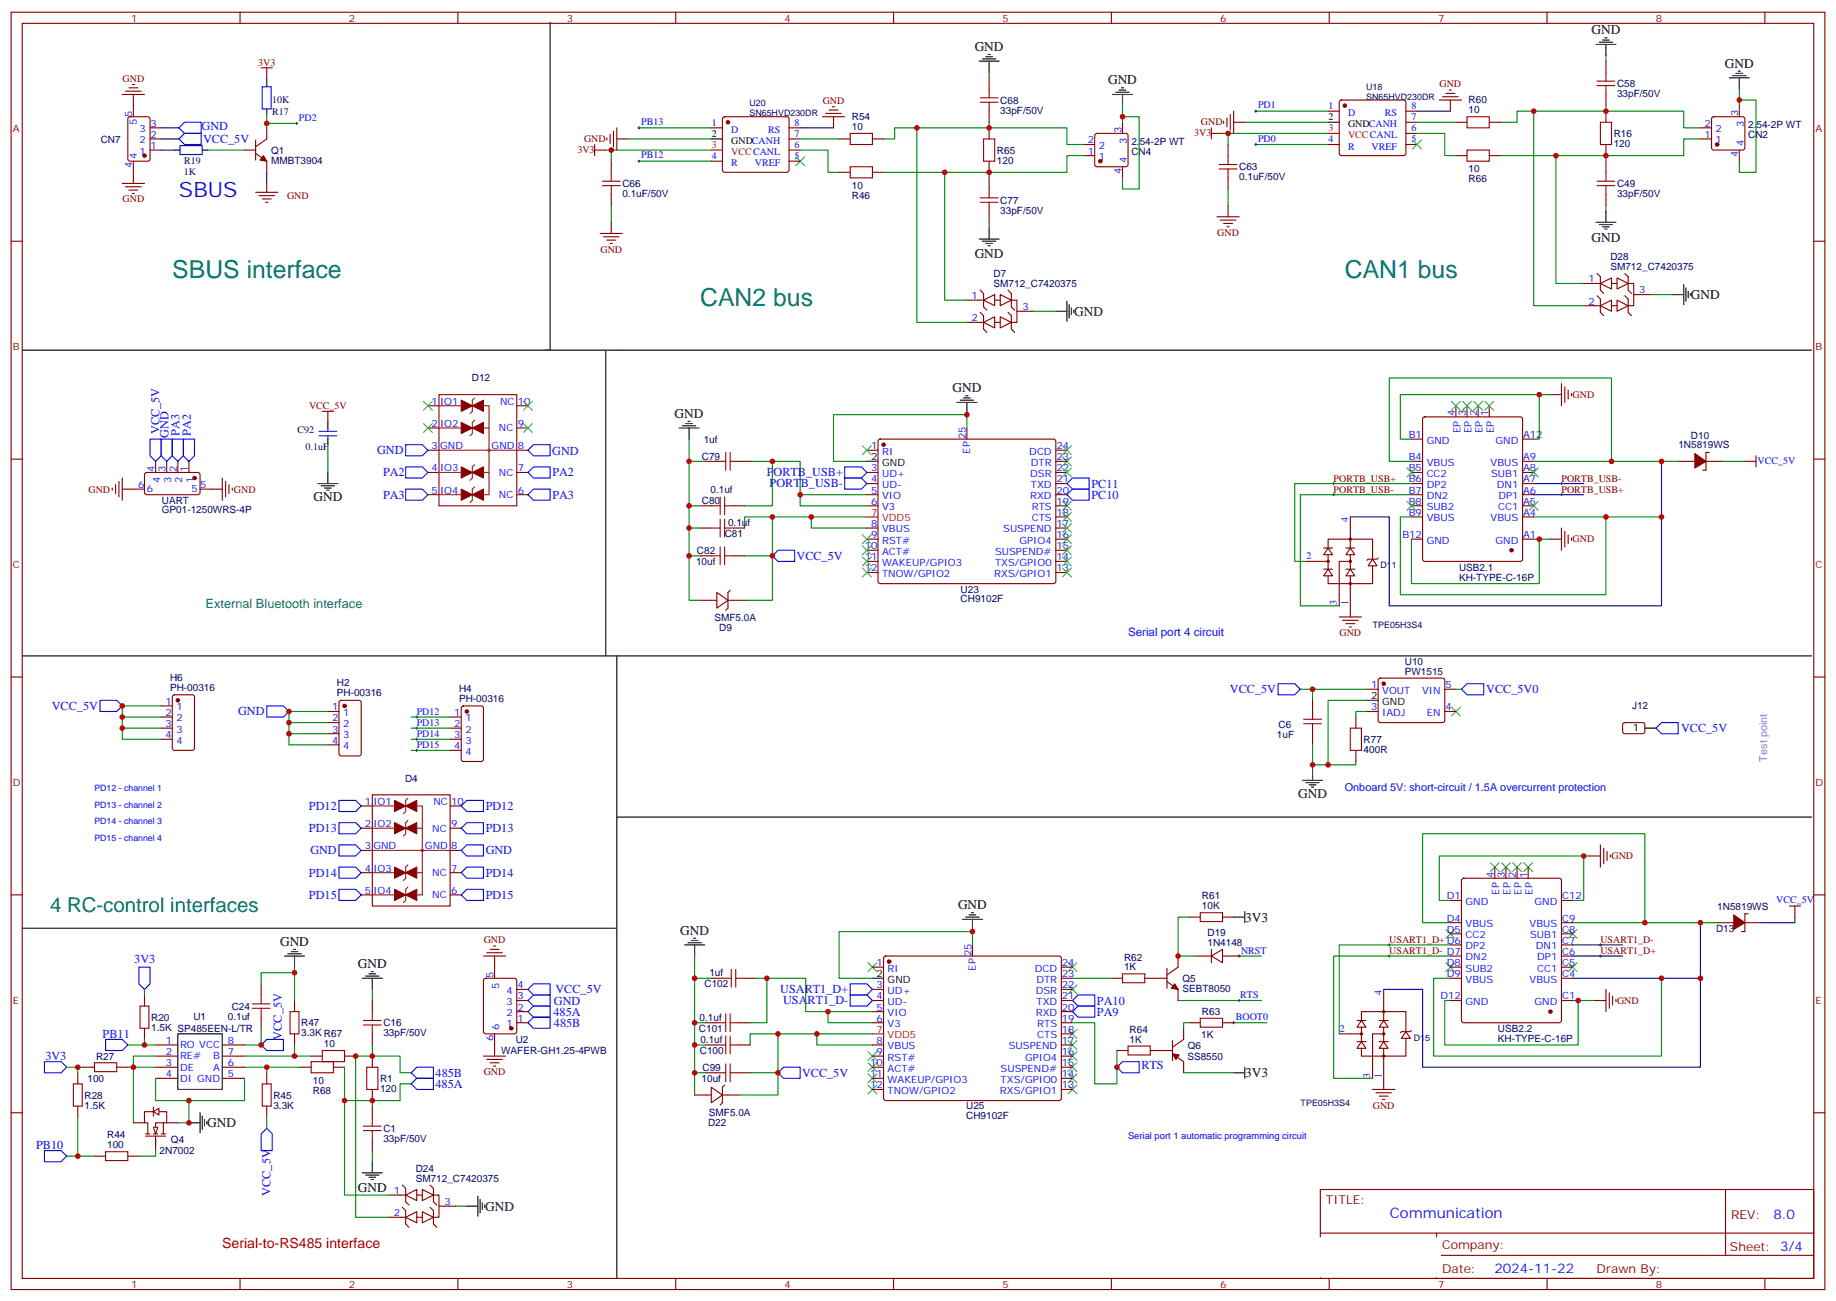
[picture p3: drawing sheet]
<svg xmlns="http://www.w3.org/2000/svg" width="583mm" height="413mm" viewBox="0 0 583 413" stroke-linecap="round" stroke-linejoin="round" font-family="sans-serif">
<defs><g id="words">
<g font-size="7.9" fill="#008080">
<text x="54.7" y="88.1">SBUS interface</text>
<text x="426.9" y="88.1">CAN1 bus</text>
<text x="222.2" y="96.9">CAN2 bus</text>
</g>
<text font-size="6.7" fill="#00f" x="56.8" y="62.4">SBUS</text>
<text font-size="6.5" fill="#008080" x="15.9" y="289.5">4 RC-control interfaces</text>
<text font-size="4.6" fill="#00f" x="441.2" y="386.5">Communication</text>
<text font-size="4.5" fill="#f00" x="70.6" y="396">Serial-to-RS485 interface</text>
<g font-size="4.2">
<text x="505.2" y="10.9">GND</text>
<text x="309.4" y="16.2">GND</text>
<text x="547.5" y="21.5">GND</text>
<text x="351.7" y="26.8">GND</text>
<text x="505.2" y="76.6">GND</text>
<text x="309.4" y="81.9">GND</text>
<text x="536.8" y="94.9">GND</text>
<text x="341" y="100.2">GND</text>
<text x="302.3" y="124.5">GND</text>
<text x="214.1" y="132.6">GND</text>
<text x="99.5" y="159.1">GND</text>
<text x="412" y="253.3">GND</text>
<text x="304.1" y="288.6">GND</text>
<text x="395.3" y="292.5">3V3</text>
<text x="215.9" y="296.6">GND</text>
<text x="88.9" y="300.2">GND</text>
<text x="113.6" y="307.2">GND</text>
<text x="395.3" y="341.9">3V3</text>
<text x="65.8" y="357.7">GND</text>
<text x="113.6" y="378.3">GND</text>
<text x="154" y="384.2">GND</text>
</g>
<g font-size="4.2" fill="#00f">
<text x="562.9" y="386.7">8.0</text>
<text x="474.4" y="404.1">2024-11-22</text>
</g>
<text font-size="4.1" fill="#008080" x="65.3" y="192.9">External Bluetooth interface</text>
<g font-size="3.9" fill="#00f">
<text x="64" y="41.1">GND</text>
<text x="64.5" y="45.4">VCC_5V</text>
<text x="50.6" y="137.7" transform="rotate(-90 50.6 137.7)">VCC_5V</text>
<text x="53.5" y="138.9" transform="rotate(-90 53.5 138.9)">GND</text>
<text x="57" y="138.3" transform="rotate(-90 57 138.3)">PA3</text>
<text x="60.6" y="138.3" transform="rotate(-90 60.6 138.3)">PA2</text>
<text x="119.7" y="144.1">GND</text>
<text x="175.3" y="144.2">GND</text>
<text x="121.6" y="151.2">PA2</text>
<text x="175.3" y="151.2">PA2</text>
<text x="243.4" y="151.2">PORTB_USB+</text>
<text x="244.3" y="154.7">PORTB_USB-</text>
<text x="346.4" y="154.8">PC11</text>
<text x="121.6" y="158.2">PA3</text>
<text x="175.3" y="158.2">PA3</text>
<text x="346.4" y="158.3">PC10</text>
<text x="252.8" y="177.7">VCC_5V</text>
<text x="390.4" y="219.9">VCC_5V</text>
<text x="471.8" y="220">VCC_5V0</text>
<text x="16.5" y="225.3">VCC_5V</text>
<text x="75.6" y="227">GND</text>
<text x="533.6" y="232.4">VCC_5V</text>
<text x="98.1" y="257">PD12</text>
<text x="154.2" y="257">PD12</text>
<text x="98.1" y="264.1">PD13</text>
<text x="154.2" y="264.1">PD13</text>
<text x="98.5" y="271.1">GND</text>
<text x="154.2" y="271.1">GND</text>
<text x="98.1" y="278.2">PD14</text>
<text x="154.2" y="278.2">PD14</text>
<text x="98.1" y="285.2">PD15</text>
<text x="154.2" y="285.2">PD15</text>
<text x="42.6" y="305.5">3V3</text>
<text x="176.3" y="315.2">VCC_5V</text>
<text x="247.7" y="315.2">USART1_D+</text>
<text x="175.7" y="322.3">485A</text>
<text x="175.8" y="318.8">GND</text>
<text x="248.6" y="318.7">USART1_D-</text>
<text x="348.2" y="322.4">PA9</text>
<text x="348.2" y="318.8">PA10</text>
<text x="32.6" y="329.4">PB11</text>
<text x="89.5" y="329.9" transform="rotate(-90 89.5 329.9)">VCC_5V</text>
<text x="175.8" y="325.8">485B</text>
<text x="14.4" y="336.4">3V3</text>
<text x="138.3" y="341.6">485B</text>
<text x="254.6" y="341.7">VCC_5V</text>
<text x="362.3" y="339.4">RTS</text>
<text x="138.2" y="345.2">485A</text>
<text x="11.5" y="364.7">PB10</text>
<text x="85.9" y="379.5" transform="rotate(-90 85.9 379.5)">VCC_5V</text>
</g>
<g font-size="3.9" fill="#800">
<text x="420.9" y="382.1">TITLE:</text>
<text x="549.5" y="386.7">REV:</text>
<text x="457.8" y="396.3">Company:</text>
<text x="549.1" y="396.9">Sheet: 3/4</text>
<text x="457.8" y="403.9">Date:</text>
<text x="506.8" y="404">Drawn By:</text>
</g>
<text font-size="3.7" fill="#00f" x="358.1" y="201.8">Serial port 4 circuit</text>
<text font-size="3.5" fill="#00f" x="426.9" y="251">Onboard 5V: short-circuit / 1.5A overcurrent protection</text>
<text font-size="3.4" fill="#f0f" x="560.9" y="241.7" transform="rotate(-90 560.9 241.7)">Test point</text>
<g font-size="3.2" fill="#800">
<text x="41.6" y="6.9">1</text>
<text x="110.8" y="6.9">2</text>
<text x="179.9" y="6.9">3</text>
<text x="249.1" y="6.9">4</text>
<text x="318.2" y="6.9">5</text>
<text x="387.3" y="6.9">6</text>
<text x="456.5" y="6.9">7</text>
<text x="525.6" y="6.9">8</text>
<text x="4.1" y="42">A</text>
<text x="576.3" y="42">A</text>
<text x="4.1" y="111.1">B</text>
<text x="576.3" y="111.1">B</text>
<text x="4.1" y="180.3">C</text>
<text x="576.3" y="180.3">C</text>
<text x="4.1" y="249.4">D</text>
<text x="576.3" y="249.4">D</text>
<text x="4.1" y="318.6">E</text>
<text x="576.3" y="318.6">E</text>
<text x="41.6" y="408.7">1</text>
<text x="110.8" y="408.7">2</text>
<text x="179.9" y="408.7">3</text>
<text x="249.1" y="408.7">4</text>
<text x="318.2" y="408.7">5</text>
<text x="387.3" y="408.7">6</text>
<text x="456.5" y="408.7">7</text>
<text x="525.6" y="408.7">8</text>
</g>
<g font-size="3.2" fill="#800000">
<text x="81.9" y="20.9">3V3</text>
<text x="38.9" y="26">GND</text>
<text x="456.9" y="27.6">GND</text>
<text x="261.2" y="32.9">GND</text>
<text x="381.2" y="39.8">GND</text>
<text x="185.4" y="45">GND</text>
<text x="379.1" y="43.3">3V3</text>
<text x="183.3" y="48.6">3V3</text>
<text x="38.9" y="64.2">GND</text>
<text x="91.1" y="63.1">GND</text>
<text x="386.4" y="74.9">GND</text>
<text x="190.6" y="80.2">GND</text>
<text x="98.1" y="129.9">VCC_5V</text>
<text x="499.2" y="126.2">GND</text>
<text x="423.3" y="152.8">PORTB_USB+</text>
<text x="495.7" y="152.8">PORTB_USB-</text>
<text x="28.1" y="156.4">GND</text>
<text x="74.3" y="156.4">GND</text>
<text x="423.3" y="156.4">PORTB_USB-</text>
<text x="495.7" y="156.4">PORTB_USB+</text>
<text x="499.2" y="172">GND</text>
<text x="425.2" y="201.9">GND</text>
<text x="511.5" y="272.6">GND</text>
<text x="153.5" y="299.3">GND</text>
<text x="441" y="299.2">USART1_D+ D6</text>
<text x="508" y="299.2">USART1_D-</text>
<text x="441" y="302.8">USART1_D- D7</text>
<text x="508" y="302.8">USART1_D+</text>
<text x="513.3" y="318.5">GND</text>
<text x="153.5" y="341.3">GND</text>
<text x="435.8" y="351.8">GND</text>
</g>
<g font-size="3.2" fill="#000080">
<text x="513.3" y="27.6">C58</text>
<text x="86.4" y="32.8">10K</text>
<text x="317.5" y="32.9">C68</text>
<text x="466.2" y="36">10</text>
<text x="466.2" y="32.8">R60</text>
<text x="513.3" y="30.8">33pF/50V</text>
<text x="86.4" y="36.3">R17</text>
<text x="270.4" y="41.3">10</text>
<text x="270.4" y="38.1">R54</text>
<text x="317.5" y="36.1">33pF/50V</text>
<text x="554.9" y="40.6">2.54-2P WT</text>
<text x="32" y="45.2">CN7</text>
<text x="359.1" y="45.9">2.54-2P WT</text>
<text x="512.2" y="46.6">120</text>
<text x="512.2" y="43.5">R16</text>
<text x="554.9" y="43.7">CN2</text>
<text x="58.5" y="52.1">R19</text>
<text x="86.1" y="51.9">MMBT3904</text>
<text x="86.1" y="48.8">Q1</text>
<text x="316.4" y="51.9">120</text>
<text x="316.4" y="48.8">R65</text>
<text x="359.1" y="49">CN4</text>
<text x="58.4" y="55.6">1K</text>
<text x="197.6" y="59.4">C66</text>
<text x="270.4" y="60">10</text>
<text x="393.3" y="57.2">0.1uF/50V</text>
<text x="393.3" y="54.1">C63</text>
<text x="466.2" y="54.7">10</text>
<text x="466.2" y="57.9">R66</text>
<text x="513.3" y="59.4">C49</text>
<text x="197.6" y="62.5">0.1uF/50V</text>
<text x="270.4" y="63.2">R46</text>
<text x="317.5" y="64.7">C77</text>
<text x="513.3" y="62.5">33pF/50V</text>
<text x="317.5" y="67.8">33pF/50V</text>
<text x="511.2" y="82.5">D28</text>
<text x="315.4" y="87.8">D7</text>
<text x="511.2" y="85.7">SM712_C7420375</text>
<text x="315.4" y="91">SM712_C7420375</text>
<text x="149.8" y="121">D12</text>
<text x="94.5" y="137.6">C92</text>
<text x="97" y="142.8">0.1uF</text>
<text x="223.4" y="140.5">1uf</text>
<text x="532.7" y="142.3">1N5819WS</text>
<text x="536.7" y="139.3">D10</text>
<text x="222.8" y="145.8">C79</text>
<text x="51.4" y="159.8">UART</text>
<text x="222.8" y="159.9">C80</text>
<text x="225.5" y="156.4">0.1uf</text>
<text x="51.4" y="162.7">GP01-1250WRS-4P</text>
<text x="231.1" y="166.9">0.1uf</text>
<text x="230" y="170.4">C81</text>
<text x="220.9" y="179.3">10uf</text>
<text x="221.2" y="175.7">C82</text>
<text x="463.1" y="184.4">KH-TYPE-C-16P</text>
<text x="463.1" y="181.2">USB2.1</text>
<text x="304.9" y="191">CH9102F</text>
<text x="304.9" y="188">U23</text>
<text x="226.8" y="197.2">SMF5.0A</text>
<text x="228.3" y="200.3">D9</text>
<text x="445.9" y="214.1">PW1515</text>
<text x="445.9" y="211">U10</text>
<text x="54" y="219.3">PH-00316</text>
<text x="54" y="216.1">H6</text>
<text x="106.9" y="221">PH-00316</text>
<text x="106.9" y="217.8">H2</text>
<text x="145.7" y="219.6">H4</text>
<text x="145.7" y="222.8">PH-00316</text>
<text x="518" y="225.1">J12</text>
<text x="405.8" y="231.2">C6</text>
<text x="405.3" y="234.3">1uF</text>
<text x="432.9" y="238.9">400R</text>
<text x="432.9" y="235.8">R77</text>
<text x="128.6" y="248">D4</text>
<text x="381.5" y="285.4">R61</text>
<text x="381.5" y="288.6">10K</text>
<text x="545.1" y="288.7">1N5819WS</text>
<text x="383.3" y="297">D19</text>
<text x="544.7" y="295.7">D13</text>
<text x="356.8" y="304.8">R62</text>
<text x="383.3" y="300.2">1N4148</text>
<text x="225.2" y="309.8">1uf</text>
<text x="356.8" y="308">1K</text>
<text x="375.4" y="311.6">Q5</text>
<text x="223.6" y="313.4">C102</text>
<text x="375.4" y="314.7">SEBT8050</text>
<text x="48" y="323.9">R20</text>
<text x="61.4" y="323.7">U1</text>
<text x="72.3" y="323.6">0.1uf</text>
<text x="73.6" y="320.4">C24</text>
<text x="222.1" y="323.9">0.1uf</text>
<text x="381.5" y="322.2">R63</text>
<text x="48" y="327.2">1.5K SP485EEN-L/TR</text>
<text x="95.6" y="328.9">3.3K R67</text>
<text x="95.6" y="325.7">R47</text>
<text x="121.7" y="328.9">33pF/50V</text>
<text x="121.7" y="325.7">C16</text>
<text x="221.8" y="327.5">C101</text>
<text x="358.6" y="327.8">R64</text>
<text x="381.3" y="329.3">1K</text>
<text x="475.5" y="327.6">USB2.2</text>
<text x="102.8" y="332.3">10</text>
<text x="159.1" y="334.5">WAFER-GH1.25-4PWB</text>
<text x="163.7" y="331">U2</text>
<text x="222.1" y="334.5">C100</text>
<text x="222.3" y="331">0.1uf</text>
<text x="358.6" y="330.9">1K</text>
<text x="377" y="332.7">Q6</text>
<text x="475.5" y="330.8">KH-TYPE-C-16P</text>
<text x="30.5" y="336.3">R27</text>
<text x="223" y="339.8">C99</text>
<text x="376.9" y="336.3">SS8550</text>
<text x="27.8" y="343.3">100</text>
<text x="99.3" y="344">10</text>
<text x="99.3" y="347.2">R68</text>
<text x="120.6" y="346.5">120</text>
<text x="120.6" y="343.4">R1</text>
<text x="222.7" y="343.3">10uf</text>
<text x="26.8" y="351.8">1.5K</text>
<text x="26.8" y="348.6">R28</text>
<text x="86.8" y="351.8">3.3K</text>
<text x="86.8" y="348.6">R45</text>
<text x="306.7" y="352.1">U25</text>
<text x="121.7" y="359.2">C1</text>
<text x="224.7" y="357.3">D22</text>
<text x="225" y="354.2">SMF5.0A</text>
<text x="306.7" y="355">CH9102F</text>
<text x="34" y="364.4">100</text>
<text x="34" y="361.2">R44</text>
<text x="54.2" y="362.7">Q4</text>
<text x="121.7" y="362.4">33pF/50V</text>
<text x="50.7" y="366.3">2N7002</text>
<text x="131.9" y="371.8">D24</text>
<text x="131.9" y="375">SM712_C7420375</text>
</g>
<g font-size="3.2" fill="#00f">
<text x="399.3" y="34.4">PD1</text>
<text x="421.7" y="34.6">1</text>
<text x="448" y="34.6">8</text>
<text x="42" y="37" transform="rotate(-90 42 37)">5</text>
<text x="43.4" y="39.8" transform="rotate(-90 43.4 39.8)">5</text>
<text x="44.3" y="42">3</text>
<text x="47.8" y="40.2">3</text>
<text x="94.9" y="38.3">PD2</text>
<text x="203.6" y="39.7">PB13</text>
<text x="226" y="39.9">1</text>
<text x="252.2" y="39.9">8</text>
<text x="427.9" y="36.9">D</text>
<text x="439.6" y="36.9">RS</text>
<text x="448" y="41.6">6</text>
<text x="448" y="38.1">7</text>
<text x="541.1" y="40.2">2</text>
<text x="544.6" y="42">2</text>
<text x="551.7" y="36.9" transform="rotate(-90 551.7 36.9)">3</text>
<text x="553.5" y="40.4" transform="rotate(-90 553.5 40.4)">3</text>
<text x="44.3" y="45.5">2</text>
<text x="47.8" y="47.3">1</text>
<text x="47.8" y="43.7">2</text>
<text x="232.1" y="42.2">D</text>
<text x="243.8" y="42.2">RS</text>
<text x="252.2" y="46.9">6</text>
<text x="252.2" y="43.4">7</text>
<text x="345.3" y="45.5">2</text>
<text x="348.8" y="47.3">2</text>
<text x="356" y="42.2" transform="rotate(-90 356 42.2)">3</text>
<text x="357.7" y="45.7" transform="rotate(-90 357.7 45.7)">3</text>
<text x="399.3" y="45">PD0</text>
<text x="421.7" y="45.2">4</text>
<text x="427.9" y="47.4">R</text>
<text x="435.4" y="47.4">VREF</text>
<text x="448" y="45.2">5</text>
<text x="541.1" y="43.7">1</text>
<text x="544.6" y="45.5">1</text>
<text x="553.5" y="46.3" transform="rotate(-90 553.5 46.3)">4</text>
<text x="42" y="53.2" transform="rotate(-90 42 53.2)">4</text>
<text x="43.4" y="50.4" transform="rotate(-90 43.4 50.4)">4</text>
<text x="44.3" y="49">1</text>
<text x="203.6" y="50.3">PB12</text>
<text x="226" y="50.4">4</text>
<text x="232.1" y="52.7">R</text>
<text x="239.6" y="52.7">VREF</text>
<text x="252.2" y="50.4">5</text>
<text x="345.3" y="49">1</text>
<text x="348.8" y="50.8">1</text>
<text x="357.7" y="51.6" transform="rotate(-90 357.7 51.6)">4</text>
<text x="551.7" y="49.8" transform="rotate(-90 551.7 49.8)">4</text>
<text x="356" y="55.1" transform="rotate(-90 356 55.1)">4</text>
<text x="504.2" y="89.6">1</text>
<text x="308.4" y="94.9">1</text>
<text x="520.3" y="93.1">3</text>
<text x="308.4" y="102">2</text>
<text x="324.6" y="98.4">3</text>
<text x="504.2" y="96.7">2</text>
<text x="137" y="128.4">1</text>
<text x="139.7" y="128.4">IO1</text>
<text x="158.7" y="128.4">NC</text>
<text x="164.4" y="128.4">10</text>
<text x="137" y="135.5">2</text>
<text x="139.7" y="135.5">IO2</text>
<text x="158.4" y="136.9">NC</text>
<text x="164.4" y="135.5">9</text>
<text x="461.8" y="132.1" transform="rotate(-90 461.8 132.1)">4</text>
<text x="463.5" y="137.5" transform="rotate(-90 463.5 137.5)">EP</text>
<text x="465.3" y="132.1" transform="rotate(-90 465.3 132.1)">3</text>
<text x="467.1" y="137.5" transform="rotate(-90 467.1 137.5)">EP</text>
<text x="468.8" y="132.1" transform="rotate(-90 468.8 132.1)">2</text>
<text x="470.6" y="137.5" transform="rotate(-90 470.6 137.5)">EP</text>
<text x="472.4" y="132.1" transform="rotate(-90 472.4 132.1)">1</text>
<text x="474.1" y="137.5" transform="rotate(-90 474.1 137.5)">EP</text>
<text x="137" y="142.5">3</text>
<text x="139.7" y="142.5">GND</text>
<text x="156.1" y="142.5">GND</text>
<text x="164.4" y="142.5">8</text>
<text x="276.5" y="142.5">1</text>
<text x="306.6" y="139.3" transform="rotate(-90 306.6 139.3)">25</text>
<text x="308" y="144" transform="rotate(-90 308 144)">EP</text>
<text x="335.3" y="142.5">24</text>
<text x="447.2" y="139">B1</text>
<text x="452.9" y="140.8">GND</text>
<text x="474.7" y="140.8">GND</text>
<text x="483.5" y="139">A12</text>
<text x="49" y="149.8" transform="rotate(-90 49 149.8)">4</text>
<text x="52.6" y="149.8" transform="rotate(-90 52.6 149.8)">3</text>
<text x="56.1" y="149.8" transform="rotate(-90 56.1 149.8)">2</text>
<text x="59.6" y="149.8" transform="rotate(-90 59.6 149.8)">1</text>
<text x="137" y="149.6">4</text>
<text x="139.7" y="149.6">IO3</text>
<text x="164.4" y="149.6">7</text>
<text x="276.5" y="149.6">3</text>
<text x="280" y="144.3">RI</text>
<text x="326.7" y="144.3">DCD</text>
<text x="327.2" y="147.8">DTR</text>
<text x="335.3" y="149.6">22</text>
<text x="335.3" y="146.1">23</text>
<text x="447.2" y="149.6">B5</text>
<text x="447.2" y="146.1">B4</text>
<text x="452.9" y="147.8">VBUS</text>
<text x="473.2" y="147.8">VBUS</text>
<text x="483.5" y="146.1">A9</text>
<text x="483.5" y="149.6">A8</text>
<text x="557.9" y="147.4">VCC_5V</text>
<text x="43.8" y="154.9">6</text>
<text x="50.8" y="153.3" transform="rotate(-90 50.8 153.3)">4</text>
<text x="54.3" y="153.3" transform="rotate(-90 54.3 153.3)">3</text>
<text x="57.9" y="153.3" transform="rotate(-90 57.9 153.3)">2</text>
<text x="61.4" y="153.3" transform="rotate(-90 61.4 153.3)">1</text>
<text x="63.5" y="154.9">5</text>
<text x="158.4" y="151">NC</text>
<text x="276.5" y="153.1">4</text>
<text x="280" y="151.3">UD+</text>
<text x="280" y="154.9">UD-</text>
<text x="327" y="151.3">DSR</text>
<text x="327.3" y="154.9">TXD</text>
<text x="335.3" y="153.1">21</text>
<text x="447.2" y="153.1">B6</text>
<text x="452.9" y="154.9">DP2</text>
<text x="452.9" y="151.3">CC2</text>
<text x="473.3" y="151.3">SUB1</text>
<text x="475.2" y="154.9">DN1</text>
<text x="483.5" y="153.1">A7</text>
<text x="46.6" y="156.3">6</text>
<text x="60.8" y="156.3">5</text>
<text x="137" y="156.6">5</text>
<text x="139.7" y="156.6">IO4</text>
<text x="158.4" y="158">NC</text>
<text x="164.4" y="156.6">6</text>
<text x="276.5" y="156.6">5</text>
<text x="276.5" y="160.2">6</text>
<text x="280" y="158.4">VIO</text>
<text x="280" y="161.9">V3</text>
<text x="327" y="158.4">RXD</text>
<text x="327.5" y="161.9">RTS</text>
<text x="335.3" y="160.2">19</text>
<text x="335.3" y="156.6">20</text>
<text x="447.2" y="160.2">B8</text>
<text x="447.2" y="156.6">B7</text>
<text x="452.9" y="161.9">SUB2</text>
<text x="452.9" y="158.4">DN2</text>
<text x="475.6" y="161.9">CC1</text>
<text x="475.6" y="158.4">DP1</text>
<text x="483.5" y="156.6">A6</text>
<text x="483.5" y="160.2">A5</text>
<text x="276.5" y="167.2">8</text>
<text x="327.5" y="165.5">CTS</text>
<text x="335.3" y="167.2">17</text>
<text x="335.3" y="163.7">18</text>
<text x="427.9" y="165.8" transform="rotate(-90 427.9 165.8)">4</text>
<text x="447.2" y="163.7">B9</text>
<text x="452.9" y="165.5">VBUS</text>
<text x="473.2" y="165.5">VBUS</text>
<text x="483.5" y="163.7">A4</text>
<text x="276.5" y="170.7">9</text>
<text x="280" y="169">VBUS</text>
<text x="280" y="172.5">RST#</text>
<text x="318.4" y="169">SUSPEND</text>
<text x="323.6" y="172.5">GPIO4</text>
<text x="335.3" y="170.7">16</text>
<text x="445.2" y="170.7">B12</text>
<text x="452.9" y="172.5">GND</text>
<text x="474.7" y="172.5">GND</text>
<text x="483.5" y="170.7">A1</text>
<text x="274.5" y="174.3">10</text>
<text x="274.5" y="177.8">11</text>
<text x="280" y="176">ACT#</text>
<text x="280" y="179.6">WAKEUP/GPIO3</text>
<text x="315.8" y="176">SUSPEND#</text>
<text x="315.9" y="179.6">TXS/GPIO0</text>
<text x="335.3" y="177.8">14</text>
<text x="335.3" y="174.3">15</text>
<text x="414.7" y="177.4">2</text>
<text x="274.5" y="181.3">12</text>
<text x="280" y="183.1">TNOW/GPIO2</text>
<text x="315.6" y="183.1">RXS/GPIO1</text>
<text x="335.3" y="181.3">13</text>
<text x="424.4" y="192.1" transform="rotate(-90 424.4 192.1)">3</text>
<text x="427.9" y="192.1" transform="rotate(-90 427.9 192.1)">1</text>
<text x="435.3" y="218.4">1</text>
<text x="438.7" y="220.1">VOUT</text>
<text x="451.4" y="220.1">VIN</text>
<text x="458.8" y="218.4">5</text>
<text x="52.5" y="223.7">1</text>
<text x="52.5" y="227.2">2</text>
<text x="56" y="225.4">1</text>
<text x="105.4" y="225.4">1</text>
<text x="108.9" y="227.2">1</text>
<text x="132.3" y="226.9">PD12</text>
<text x="144.2" y="227.2">1</text>
<text x="435.3" y="225.4">3</text>
<text x="438.7" y="227.2">IADJ</text>
<text x="452.9" y="227.2">EN</text>
<text x="458.8" y="225.4">4</text>
<text x="52.5" y="230.7">3</text>
<text x="56" y="229">2</text>
<text x="56" y="232.5">3</text>
<text x="105.4" y="229">2</text>
<text x="105.4" y="232.5">3</text>
<text x="108.9" y="230.7">2</text>
<text x="132.3" y="230.4">PD13</text>
<text x="132.3" y="234">PD14</text>
<text x="144.2" y="230.7">2</text>
<text x="147.7" y="229">1</text>
<text x="147.7" y="232.5">2</text>
<text x="52.5" y="234.2">4</text>
<text x="56" y="236">4</text>
<text x="105.4" y="236">4</text>
<text x="108.9" y="234.2">3</text>
<text x="108.9" y="237.8">4</text>
<text x="132.3" y="237.5">PD15</text>
<text x="144.2" y="234.2">3</text>
<text x="144.2" y="237.8">4</text>
<text x="147.7" y="236">3</text>
<text x="147.7" y="239.5">4</text>
<text x="115.8" y="255.4">1</text>
<text x="118.5" y="255.4">IO1</text>
<text x="137.6" y="255.4">NC</text>
<text x="143.2" y="255.4">10</text>
<text x="115.8" y="262.5">2</text>
<text x="118.5" y="262.5">IO2</text>
<text x="137.2" y="263.9">NC</text>
<text x="143.2" y="262.5">9</text>
<text x="115.8" y="269.5">3</text>
<text x="118.5" y="269.5">GND</text>
<text x="134.9" y="269.5">GND</text>
<text x="143.2" y="269.5">8</text>
<text x="115.8" y="276.6">4</text>
<text x="118.5" y="276.6">IO3</text>
<text x="137.2" y="278">NC</text>
<text x="143.2" y="276.6">7</text>
<text x="474.1" y="278.5" transform="rotate(-90 474.1 278.5)">4</text>
<text x="477.7" y="278.5" transform="rotate(-90 477.7 278.5)">3</text>
<text x="481.2" y="278.5" transform="rotate(-90 481.2 278.5)">2</text>
<text x="484.7" y="278.5" transform="rotate(-90 484.7 278.5)">1</text>
<text x="115.8" y="283.6">5</text>
<text x="118.5" y="283.6">IO4</text>
<text x="137.2" y="285">NC</text>
<text x="143.2" y="283.6">6</text>
<text x="459.3" y="285.4">D1</text>
<text x="465.2" y="287.2">GND</text>
<text x="475.9" y="283.9" transform="rotate(-90 475.9 283.9)">EP</text>
<text x="479.4" y="283.9" transform="rotate(-90 479.4 283.9)">EP</text>
<text x="483" y="283.9" transform="rotate(-90 483 283.9)">EP</text>
<text x="486.5" y="283.9" transform="rotate(-90 486.5 283.9)">EP</text>
<text x="487.1" y="287.2">GND</text>
<text x="495.8" y="285.4">C12</text>
<text x="563.8" y="286.7">VCC_5V</text>
<text x="459.3" y="292.5">D4</text>
<text x="495.8" y="292.5">C9</text>
<text x="459.3" y="296">D5</text>
<text x="465.2" y="297.7">CC2</text>
<text x="465.2" y="294.2">VBUS</text>
<text x="485.5" y="294.2">VBUS</text>
<text x="485.7" y="297.7">SUB1</text>
<text x="495.8" y="296">C8</text>
<text x="495.8" y="299.5">C7</text>
<text x="308.3" y="303.4" transform="rotate(-90 308.3 303.4)">25</text>
<text x="393.9" y="302.6">NRST</text>
<text x="465.2" y="304.8">DN2</text>
<text x="465.2" y="301.3">DP2</text>
<text x="487.5" y="301.3">DN1</text>
<text x="488" y="304.8">DP1</text>
<text x="495.8" y="303">C6</text>
<text x="156.6" y="310.3" transform="rotate(-90 156.6 310.3)">5</text>
<text x="278.3" y="306.6">1</text>
<text x="281.8" y="308.3">RI</text>
<text x="309.7" y="308" transform="rotate(-90 309.7 308)">EP</text>
<text x="328.5" y="308.3">DCD</text>
<text x="329" y="311.9">DTR</text>
<text x="337.1" y="310.1">23</text>
<text x="337.1" y="306.6">24</text>
<text x="459.3" y="310.1">D9</text>
<text x="459.3" y="306.6">D8</text>
<text x="465.2" y="311.9">VBUS</text>
<text x="465.2" y="308.3">SUB2</text>
<text x="485.5" y="311.9">VBUS</text>
<text x="487.9" y="308.3">CC1</text>
<text x="495.8" y="306.6">C5</text>
<text x="495.8" y="310.1">C4</text>
<text x="158.4" y="313.8" transform="rotate(-90 158.4 313.8)">5</text>
<text x="160.7" y="315.4">4</text>
<text x="164.2" y="317.1">3</text>
<text x="164.2" y="313.6">4</text>
<text x="278.3" y="313.6">3</text>
<text x="278.3" y="317.1">4</text>
<text x="281.8" y="315.4">UD+</text>
<text x="328.8" y="315.4">DSR</text>
<text x="337.1" y="317.1">21</text>
<text x="337.1" y="313.6">22</text>
<text x="393.7" y="316.7">RTS</text>
<text x="438.5" y="315.7" transform="rotate(-90 438.5 315.7)">4</text>
<text x="457.2" y="317.1">D12</text>
<text x="495.8" y="317.1">C1</text>
<text x="160.7" y="322.4">2</text>
<text x="160.7" y="318.9">3</text>
<text x="164.2" y="320.7">2</text>
<text x="278.3" y="320.7">5</text>
<text x="281.8" y="318.9">UD-</text>
<text x="281.8" y="322.4">VIO</text>
<text x="328.8" y="322.4">RXD</text>
<text x="329" y="318.9">TXD</text>
<text x="337.1" y="320.7">20</text>
<text x="392.3" y="323.7">BOOT0</text>
<text x="465.2" y="318.9">GND</text>
<text x="487.1" y="318.9">GND</text>
<text x="158.4" y="326.8" transform="rotate(-90 158.4 326.8)">6</text>
<text x="160.7" y="326">1</text>
<text x="164.2" y="324.2">1</text>
<text x="278.3" y="324.2">6</text>
<text x="281.8" y="326">V3</text>
<text x="329.3" y="329.5">CTS</text>
<text x="329.3" y="326">RTS</text>
<text x="337.1" y="327.7">18</text>
<text x="337.1" y="324.2">19</text>
<text x="425.3" y="327.4">2</text>
<text x="52.7" y="331.3">1</text>
<text x="52.7" y="334.8">2</text>
<text x="57.1" y="332.7">RO VCC</text>
<text x="72.3" y="334.8">7</text>
<text x="72.3" y="331.3">8</text>
<text x="156.6" y="330.3" transform="rotate(-90 156.6 330.3)">6</text>
<text x="278.3" y="331.3">8</text>
<text x="278.3" y="334.8">9</text>
<text x="281.8" y="333">VBUS</text>
<text x="320.2" y="333">SUSPEND</text>
<text x="337.1" y="334.8">16</text>
<text x="337.1" y="331.3">17</text>
<text x="52.7" y="338.3">3</text>
<text x="52.7" y="341.8">4</text>
<text x="57.1" y="336.2">RE#</text>
<text x="57.1" y="339.7">DE</text>
<text x="67.7" y="336.2">B</text>
<text x="67.7" y="339.7">A</text>
<text x="72.3" y="341.8">5</text>
<text x="72.3" y="338.3">6</text>
<text x="276.2" y="338.3">10</text>
<text x="276.2" y="341.8">11</text>
<text x="281.8" y="336.6">RST#</text>
<text x="281.8" y="340.1">ACT#</text>
<text x="317.6" y="340.1">SUSPEND#</text>
<text x="325.4" y="336.6">GPIO4</text>
<text x="337.1" y="341.8">14</text>
<text x="337.1" y="338.3">15</text>
<text x="57.1" y="343.3">DI GND</text>
<text x="276.2" y="345.4">12</text>
<text x="281.8" y="343.6">WAKEUP/GPIO3</text>
<text x="281.8" y="347.1">TNOW/GPIO2</text>
<text x="317.4" y="347.1">RXS/GPIO1</text>
<text x="317.6" y="343.6">TXS/GPIO0</text>
<text x="337.1" y="345.4">13</text>
<text x="435" y="342" transform="rotate(-90 435 342)">3</text>
<text x="438.5" y="342" transform="rotate(-90 438.5 342)">1</text>
<text x="125" y="378.9">1</text>
<text x="141.1" y="382.4">3</text>
<text x="125" y="385.9">2</text>
</g>
<g font-size="3.2">
<text x="421.7" y="38.1">2</text>
<text x="427.9" y="40.4">GNDCANH</text>
<text x="226" y="43.4">2</text>
<text x="232.1" y="45.7">GNDCANH</text>
<text x="276.5" y="146.1">2</text>
<text x="280" y="147.8">GND</text>
<text x="435.3" y="221.9">2</text>
<text x="438.7" y="223.7">GND</text>
<text x="518.3" y="232.1">1</text>
<text x="278.3" y="310.1">2</text>
<text x="281.8" y="311.9">GND</text>
</g>
<g font-size="3.2" fill="#f00">
<text x="421.7" y="41.6">3</text>
<text x="226" y="46.9">3</text>
<text x="427.9" y="43.9">VCCCANL</text>
<text x="232.1" y="49.2">VCCCANL</text>
<text x="276.5" y="163.7">7</text>
<text x="280" y="165.5">VDD5</text>
<text x="278.3" y="327.7">7</text>
<text x="281.8" y="329.5">VDD5</text>
</g>
<text font-size="3" fill="#00f" x="358.1" y="361.6">Serial port 1 automatic programming circuit</text>
<g font-size="2.8" fill="#000080">
<text x="433.7" y="28.4">U18</text>
<text x="237.9" y="33.7">U20</text>
<text x="433.7" y="31.6">SN65HVD230DR</text>
<text x="237.9" y="36.9">SN65HVD230DR</text>
<text x="438.1" y="180.4">D11</text>
<text x="435.8" y="199.1">TPE05H3S4</text>
<text x="448.7" y="330.3">D15</text>
<text x="412.9" y="350.8">TPE05H3S4</text>
</g>
<g font-size="2.8" fill="#00f">
<text x="30" y="251">PD12 - channel 1</text>
<text x="30" y="256.3">PD13 - channel 2</text>
<text x="30" y="261.6">PD14 - channel 3</text>
<text x="30" y="266.8">PD15 - channel 4</text>
</g>
</g></defs>
<g fill="none" stroke="#870000" stroke-width=".35">
<path d="M3.5 3.9h575.8v405.3h-575.8zM7.1 7.4h568.6v398.3h-568.6zM76.2 3.9v3.5M145.3 3.9v3.5M214.5 3.9v3.5M283.6 3.9v3.5M352.8 3.9v3.5M421.9 3.9v3.5M491.1 3.9v3.5M560.2 3.9v3.5M3.5 76.6h3.6M575.7 76.6h3.6"/>
<path d="M135.8 128.8h3.5M135.8 135.8h3.5M139.3 125.2h24.7v35.3h-24.7zM164 128.8h3.6M164 135.8h3.6M278.9 139.6l.5-.3h55l.5 .3 .2 .5v44.4l-.2 .5-.5 .2h-55l-.5-.2-.2-.5v-44.4zM306.9 135.8v3.5M448 139.3h3.6M451.8 132.5l.5-.2h30.3l.5 .2 .2 .5v44.4l-.2 .5-.5 .3h-30.3l-.5-.3-.2-.5v-44.4zM462.1 128.8v3.5M465.7 128.8v3.5M469.2 128.8v3.5"/>
<path d="M472.7 128.8v3.5M483.3 139.3h3.5M3.5 145.7h3.6M42.3 155.2h3.6M46.1 150.1l.5-.2 16.5 .1 .4 .6-.1 6-.6 .4-16.5-.1-.4-.6v-5.7zM49.4 146.4v3.5M52.9 146.4v3.5M56.4 146.4v3.5M60 146.4v3.5M63.5 155.2h3.5M135.8 142.9h3.5M135.8 149.9h3.5"/>
<path d="M135.8 157h3.5M164 142.9h3.6M164 149.9h3.6M164 157h3.6M224 146.4h3.5M234.6 146.4h3.5M275.2 142.9h3.5M275.2 149.9h3.5M275.2 153.5h3.5M275.2 157h3.5M335.1 146.4h3.6M335.1 142.9h3.6"/>
<path d="M335.1 149.9h3.6M335.1 153.5h3.6M335.1 157h3.6M448 146.4h3.6M448 149.9h3.6M448 153.5h3.6M448 157h3.6M483.3 146.4h3.5M483.3 149.9h3.5M483.3 153.5h3.5M483.3 157h3.5M532.7 146.4h5.3"/>
<path d="M541.5 146.4h5.3M542.6 143.6h-1.1v5.6h-1M575.7 145.7h3.6M222.2 160.5h3.6M222.2 167.6h3.6M222.2 176.4h3.6M232.8 160.5h3.6M232.8 167.6h3.6M232.8 176.4h3.6M275.2 160.5h3.5M275.2 167.6h3.5M275.2 171.1h3.5"/>
<path d="M275.2 174.6h3.5M275.2 178.2h3.5M335.1 160.5h3.6M335.1 167.6h3.6M335.1 171.1h3.6M335.1 174.6h3.6M335.1 178.2h3.6M335.1 164h3.6M414.5 178.2h7.1M420.2 173.9h2.8M421.6 173.9l1.4 2.1h-2.8zM421.6 173.9v-2.8h14.1v6.3"/>
<path d="M421.6 176v4.6M427.2 173.9h2.8M428.6 173.9l1.4 2.1h-2.8zM428.6 178.2h-3.5v14.1M428.6 164v9.9M428.6 176v4.6M435.7 177.4l1.4 2.2h-2.8zM435.7 179.6v5.6h-14.1v-2.5M437.4 177.1l-.3 .3h-2.8l-.4 .4M448 160.5h3.6M448 171.1h3.6M448 164h3.6"/>
<path d="M483.3 160.5h3.5M483.3 171.1h3.5M483.3 164h3.5M275.2 181.7h3.5M335.1 181.7h3.6M420.2 180.6h2.8M421.6 180.6l1.4 2.1h-2.8zM427.2 180.6h2.8M428.6 180.6l1.4 2.1h-2.8zM428.6 182.7v9.6M3.5 214.8h3.6M433.9 218.7h3.5"/>
<path d="M437.7 215.4l.4-.2h20.1l.4 .7-.1 13-.6 .4-20-.1-.5-.6v-12.7zM458.6 218.7h3.5M575.7 214.8h3.6M51.2 227.5h3.5M51.2 231.1h3.5M51.2 234.6h3.5M51.2 224h3.5M54.9 220.7l.5-.2h5.6l.7 .4v16.5l-.4 .7h-5.9l-.7-.4v-16.5zM104.1 225.8h3.5M104.1 229.3h3.5M104.1 232.8h3.5M104.1 236.4h3.5"/>
<path d="M107.8 222.5l.5-.2h5.6l.7 .4 .1 16.5-.5 .6-5.9 .1-.6-.5-.1-16.4zM142.9 227.5h3.5M142.9 231.1h3.5M142.9 234.6h3.5M142.9 238.1h3.5M146.6 224.2l.5-.2h5.7l.6 .4 .1 16.5-.5 .7-5.9 .1-.6-.5-.1-16.5zM416.6 221.9v3.5M416.6 232.5v3.5M430.4 227.5v3.6M430.4 238.1v3.6M433.9 225.8h3.5M458.6 225.8h3.5"/>
<path d="M515.3 229.5l.5-.2 5.9 .1 .4 .6-.1 2.4-.6 .4h-5.9l-.4-.7v-2.1zM114.7 255.8h3.5M118.2 252.2h24.7v35.3h-24.7zM142.9 255.8h3.5M114.7 269.9h3.5M114.7 262.8h3.5M114.7 276.9h3.5M142.9 269.9h3.5M142.9 262.8h3.5M142.9 276.9h3.5M464.1 278.9l.5-.2h30.3l.5 .2 .3 .5v44.5l-.3 .4-.5 .3h-30.3l-.5-.3-.2-.4v-44.5zM474.5 275.2v3.5"/>
<path d="M478 275.2v3.5M481.5 275.2v3.5M485.1 275.2v3.5M3.5 284h3.6M114.7 284h3.5M142.9 284h3.5M308.7 299.9v3.5M377.5 291h3.5M388.1 291h3.5M460.4 292.8h3.5M460.4 285.8h3.5M460.4 296.3h3.5"/>
<path d="M460.4 299.9h3.5M495.7 292.8h3.5M495.7 285.8h3.5M495.7 296.3h3.5M495.7 299.9h3.5M545 292.8h5.3M553.9 292.8h5.3M554.9 290h-1v5.6h-1.1M575.7 284h3.6M45.9 315.7v3.6M225.8 310.4h3.5M236.4 310.4h3.5"/>
<path d="M276.9 306.9h3.6M276.9 317.5h3.6M276.9 314h3.6M280.7 303.6l.5-.2h55l.5 .2 .2 .5v44.4l-.2 .5-.5 .3h-55l-.5-.3-.2-.5v-44.4zM336.9 306.9h3.5M336.9 310.4h3.5M336.9 317.5h3.5M336.9 314h3.5M352.8 310.4h3.5M363.4 310.4h7M370.4 311.5l3.5 2.5v3.5M370.4 307.3v6.3"/>
<path d="M373.9 303.4v3.5l-3.5 2.5M379.2 303.4h5.3M384.5 303.4l3.6-2.1v4.2zM384.5 301.3v4.2M388.1 303.4h5.2M439.2 314v9.9M460.4 303.4h3.5M460.4 306.9h3.5M460.4 310.4h3.5M460.4 317.5h3.5M495.7 303.4h3.5M495.7 306.9h3.5"/>
<path d="M495.7 310.4h3.5M495.7 317.5h3.5M26.5 338.7h3.5M37 338.7h3.6M45.9 326.3v3.5M49.4 331.6h7M49.4 335.1h7M49.4 338.7h7M70.6 331.6h7M70.6 335.1h7M70.6 338.7h7M224 324.6h3.5"/>
<path d="M224 331.6h3.5M234.6 324.6h3.5M234.6 331.6h3.5M276.9 321h3.6M276.9 324.6h3.6M276.9 331.6h3.6M276.9 335.1h3.6M276.9 338.7h3.6M336.9 328.1h3.5M336.9 321h3.5M336.9 324.6h3.5M336.9 331.6h3.5"/>
<path d="M336.9 335.1h3.5M336.9 338.7h3.5M354.5 333.4h3.6M365.1 333.4h7.1M372.2 334.4l3.5 2.5v3.5M372.2 330.2v6.4M375.7 326.3v3.5l-3.5 2.5M377.5 324.6h3.5M388.1 324.6h3.5M425.1 328.1h7.1M430.7 323.9h2.9M430.7 330.6h2.9"/>
<path d="M432.2 323.9l1.4 2.1h-2.9zM432.2 330.6l1.4 2.1h-2.9zM432.2 323.9v-2.9h14.1v6.4M432.2 326v4.6M437.8 323.9h2.8M437.8 330.6h2.8M439.2 323.9l1.4 2.1h-2.8zM439.2 330.6l1.4 2.1h-2.8zM439.2 328.1h-3.5v14.1M439.2 326v4.6M439.2 332.7v9.5M446.3 327.4l1.4 2.1h-2.8z"/>
<path d="M446.3 329.5v5.6h-14.1v-2.4M448 327l-.3 .4h-2.8l-.4 .3M3.5 353.1h3.6M24.7 340.4v3.6M24.7 351v3.5M42.3 356.3h3.6M46.2 359.8h1.4M48.7 351.4v2.8M48.7 352.8h-2.8v3.5h1v3.5M48.7 359.8h1.4M49.4 342.2h7M50.4 352.8h2.5v3.5h-3.5v3.5"/>
<path d="M51.2 359.8h1.4M51.9 356.3v3.5M52.9 356.3h3.5M70.6 342.2h7M224 340.4h3.5M234.6 340.4h3.5M276.9 342.2h3.6M276.9 345.7h3.6M336.9 342.2h3.5M336.9 345.7h3.5M575.7 353.1h3.6M30 366.9h3.5"/>
<path d="M40.6 366.9h3.5M46.2 360.5h6.4M49.4 360.5v4.6M419.1 377.5h156.6v28.2h-156.6zM547.7 377.5v20.9M419.1 391.3h156.5M456 398.4h119.6M456 391.3v14.1M76.2 405.7v3.5M145.3 405.7v3.5M214.5 405.7v3.5M283.6 405.7v3.5"/>
<path d="M352.8 405.7v3.5M421.9 405.7v3.5M491.1 405.7v3.5M560.2 405.7v3.5"/>
<circle cx="421.6" cy="178.2" r=".35"/>
<circle cx="428.6" cy="178.2" r=".35"/>
<circle cx="428.6" cy="171.1" r=".35"/>
<circle cx="428.6" cy="185.2" r=".35"/>
<circle cx="432.2" cy="328.1" r=".35"/>
<circle cx="439.2" cy="328.1" r=".35"/>
<circle cx="439.2" cy="335.1" r=".35"/>
<circle cx="439.2" cy="321" r=".35"/>
</g>
<g fill="none" stroke="#00f" stroke-width=".35">
<path d="M47.6 139.3h3.6v5.3l-1.8 1.8-1.8-1.8zM51.2 139.3h3.5v5.3l-1.8 1.8-1.7-1.8zM54.7 139.3h3.5v5.3l-1.8 1.8-1.7-1.8zM58.2 139.3h3.5v5.3l-1.7 1.8-1.8-1.8zM101.2 138.3h5.7M101.2 136.9h5.7M104.1 135.8v1.1M104.1 138.3v1M128.8 148.2h5.3l1.7 1.7-1.7 1.8h-5.3zM128.8 155.2h5.3l1.7 1.8-1.7 1.8h-5.3zM128.8 141.1h5.3l1.7 1.8-1.7 1.7h-5.3zM167.6 149.9l1.7-1.7h5.3v3.5h-5.3z"/>
<path d="M167.6 157l1.7-1.8h5.3v3.6h-5.3zM167.6 142.9l1.7-1.8h5.3v3.5h-5.3zM268.1 148.2h5.3l1.8 1.7-1.8 1.8h-5.3zM268.1 151.7h5.3l1.8 1.8-1.8 1.7h-5.3zM338.7 153.5l1.7-1.8h5.3v3.5h-5.3zM338.7 157l1.7-1.8h5.3v3.6h-5.3zM245.2 176.4l1.7-1.8h5.3v3.6h-5.3zM405.7 217h5.3l1.7 1.7-1.7 1.8h-5.3zM463.9 218.7l1.8-1.7h5.3v3.5h-5.3zM31.7 222.3h5.3l1.8 1.7-1.8 1.8h-5.3zM84.7 224h5.3l1.7 1.8-1.7 1.7h-5.3zM525.6 231.1l1.8-1.8h5.3v3.5h-5.3z"/>
<path d="M107.6 254h5.3l1.8 1.8-1.8 1.7h-5.3zM146.4 255.8l1.8-1.8h5.3v3.5h-5.3zM107.6 261.1h5.3l1.8 1.7-1.8 1.8h-5.3zM107.6 275.2h5.3l1.8 1.7-1.8 1.8h-5.3zM107.6 268.1h5.3l1.8 1.8-1.8 1.7h-5.3zM146.4 276.9l1.8-1.7h5.3v3.5h-5.3zM146.4 269.9l1.8-1.8h5.3v3.5h-5.3zM148.2 261.1h5.3v3.5h-5.3l-1.8-1.8zM107.6 282.2h5.3l1.8 1.8-1.8 1.8h-5.3zM146.4 284l1.8-1.8h5.3v3.6h-5.3zM44.1 306.9h3.5v5.3l-1.7 1.8-1.8-1.8zM167.6 317.5l1.7-1.8h5.3v3.6h-5.3z"/>
<path d="M167.6 314l1.7-1.8h5.3v3.5h-5.3zM169.3 319.3h5.3v3.5h-5.3l-1.7-1.8zM269.9 315.7h5.3l1.7 1.8-1.7 1.8h-5.3zM269.9 312.2h5.3l1.7 1.8-1.7 1.7h-5.3zM340.4 317.5l1.8-1.8h5.3v3.6h-5.3zM14.1 336.9h5.3l1.8 1.8-1.8 1.7h-5.3zM33.5 329.8h5.3l1.8 1.8-1.8 1.8h-5.3zM167.6 324.6l1.7-1.8h5.3v3.5h-5.3zM340.4 321l1.8-1.7h5.3v3.5h-5.3zM354.5 338.7l1.8-1.8h5.3v3.5h-5.3zM246.9 340.4l1.8-1.7h5.3v3.5h-5.3zM14.1 365.1h5.3l1.8 1.8-1.8 1.8h-5.3z"/>
</g>
<g fill="none" stroke="#800000" stroke-width=".35">
<path d="M102.3 130.5h3.5M104.1 130.5v3.6M492.1 125.2h3.6M495.7 121.7v7.1M496.7 122.8v4.9M497.8 123.8v2.8M498.8 124.9v.7M35.6 154.9v.7M36.7 153.8v2.8M37.7 152.8v4.9M38.8 155.2h3.5M38.8 151.7v7.1"/>
<path d="M67 155.2h3.6M70.6 151.7v7.1M71.6 152.8v4.9M72.7 153.8v2.8M73.7 154.9v.7M553.9 146.4h3.5M557.4 144.6v3.6M492.1 171.1h3.6M495.7 167.6v7M496.7 168.6v5M497.8 169.7v2.8M498.8 170.7v.8"/>
<path d="M425.1 195.8h7.1M426.2 196.9h4.9M427.2 197.9h2.8M428.3 199h.7M428.6 192.3v3.5M504.5 271.6h3.5M508 268.1v7.1M509.1 269.2v4.9M510.1 270.2v2.9M511.2 271.3v.7M568 287.5h3.5M569.7 287.5v3.5"/>
<path d="M153.5 303.4h7M154.5 302.3h5M155.6 301.3h2.8M156.6 300.2h.7M157 303.4v3.5M506.2 317.5h3.6M509.8 314v7M510.8 315v5M511.9 316.1v2.8M512.9 317.1v.8M153.5 335.1h7M154.5 336.2h5"/>
<path d="M155.6 337.3h2.8M156.6 338.3h.7M157 331.6v3.5M435.7 345.7h7M436.7 346.8h5M437.8 347.8h2.8M438.9 348.9h.7M439.2 342.2v3.5"/>
</g>
<g fill="#870000" stroke="#870000" stroke-width=".35">
<path d="M550.3 290.3l3.6 2.5-3.6 2.1z"/>
<path d="M372.9 312.2l1 1.8-2.1-.4z"/>
<path d="M372.2 334.4l2.1 .4-1.1 1.4z"/>
<path d="M538 143.9l3.5 2.5-3.5 2.1z"/>
<path d="M125.2 254l3.6 1.8-3.6 1.7z"/>
<path d="M128.8 255.8l3.5-1.8v3.5z"/>
<path d="M125.2 261.1l3.6 1.7-3.6 1.8z"/>
<path d="M128.8 262.8l3.5-1.7v3.5z"/>
<path d="M125.2 275.2l3.6 1.7-3.6 1.8z"/>
<path d="M128.8 276.9l3.5-1.7v3.5z"/>
<path d="M125.2 282.2l3.6 1.8-3.6 1.8z"/>
<path d="M128.8 284l3.5-1.8v3.6z"/>
<path d="M146.4 127l3.5 1.8-3.5 1.7z"/>
<path d="M149.9 128.8l3.6-1.8v3.5z"/>
<path d="M146.4 134.1l3.5 1.7-3.5 1.8z"/>
<path d="M149.9 135.8l3.6-1.7v3.5z"/>
<path d="M146.4 148.2l3.5 1.7-3.5 1.8z"/>
<path d="M149.9 149.9l3.6-1.7v3.5z"/>
<path d="M146.4 155.2l3.5 1.8-3.5 1.8z"/>
<path d="M149.9 157l3.6-1.8v3.6z"/>
<circle cx="61.7" cy="151.7" r=".53"/>
<circle cx="148.2" cy="225.8" r=".53"/>
<circle cx="56.4" cy="222.3" r=".53"/>
<circle cx="109.4" cy="224" r=".53"/>
<circle cx="492.1" cy="321" r=".53"/>
<circle cx="280.5" cy="141.1" r=".53"/>
<circle cx="282.2" cy="305.2" r=".53"/>
<circle cx="479.8" cy="174.6" r=".53"/>
<circle cx="439.2" cy="217" r=".53"/>
</g>
<g fill="none" stroke="#000" stroke-width=".32">
<path d="M423 153.5h.7M423 157h.7M423.3 153.1v.7M423.3 156.6v.7M495.3 153.5h.7M495.3 157h.7M495.7 153.1v.7M495.7 156.6v.7M131.9 227.5h.7M131.9 231.1h.7M131.9 234.6h.7M131.9 238.1h.7"/>
<path d="M132.3 227.2v.7M132.3 230.7v.7M132.3 234.2v.8M132.3 237.8v.7M440.6 299.9h.7M441 299.5v.7M507.6 299.9h.8M508 299.5v.7M393 303.4h.7M393 317.5h.7M393.3 303v.7M393.3 317.1v.8"/>
<path d="M440.6 303.4h.7M441 303v.7M507.6 303.4h.8M508 303v.7M391.2 324.6h.7M391.6 324.2v.7"/>
</g>
<g fill="none" stroke="#008700" stroke-width=".35">
<path d="M218.7 139.3v7.1h5.3M306.9 131.6h-42.3v14.8h10.6M306.9 131.2v4.6M488.6 125.2v14.1h-1.8M492.1 125.2h-47.6v14.1h3.5M104.1 141.1v8.8M218.7 146.4v30h3.5M238.1 146.4h15.9v10.6h21.2M245.2 146.4v14.1h-8.8M254 157v3.5h21.2M448 146.4h-7v-26.5h70.5v26.5M448 153.5h-37v24.7h3.5"/>
<path d="M448 157h-35.3v35.3h12.4M486.8 146.4h45.9M546.8 146.4h7.1M218.7 167.6h3.5M218.7 160.5h3.5M245.2 164h-8.8v3.6M257.5 164v3.6h17.7M275.2 164h-30v12.4h-8.8M448 171.1v14.1h40.6v-14.1h3.5M448 164h-3.5v24.7h65.3v-24.7M486.8 171.1h1.8M486.8 164h40.6"/>
<path d="M412.7 218.7h21.2M416.6 218.7v3.2M462.1 218.7h1.8M38.8 227.5h12.4M38.8 231.1h12.4M51.2 224h-12.4v10.6h12.4M91.7 229.3h12.4M91.7 232.8h12.4M104.1 225.8h-12.4v10.6h12.4M130.5 227.5h12.4M130.5 231.1h12.4M130.5 234.6h12.4"/>
<path d="M130.5 238.1h12.4M416.6 236v8.1M433.9 225.8h-3.5v1.7M433.9 222.3h-12.3v20.4M430.4 241.7v1h-13.8M502.7 271.6v14.2h-3.5M504.5 271.6h-47.7v14.2h3.6M308.7 295.6h-42.4v14.8h10.6M308.7 295.3v4.6M377.5 291h-3.6v12.4h5.3M460.4 292.8h-8.8v-28.2h70.5v28.2M460.4 299.9h-35.3v28.2"/>
<path d="M499.2 292.8h45.8M45.9 314v1.7M220.5 303.4v7h5.3M220.5 310.4v30h3.5M239.9 310.4h15.9v10.6h21.1M243.4 310.4v14.2h-5.3M340.4 310.4h12.4M373.9 317.5h26.5M393.3 303.4h7.1M460.4 310.4h-5.3v24.7h72.3v-24.7M460.4 317.5h-1.8v14.1h42.3v-14.1M460.4 303.4h-37.1v38.8h12.4"/>
<path d="M499.2 317.5h7M21.2 338.7h5.3M24.7 338.7v1.7M40.6 331.6h8.8M40.6 338.7h8.8M45.9 329.8v1.8M49.4 335.1h-7.1v21.2M220.5 324.6h3.5M220.5 331.6h3.5M246.9 328.1h-8.8v3.5M259.3 328.1v3.5h17.6M262.8 321v3.6h14.1"/>
<path d="M276.9 328.1h-30v12.3h-8.8M340.4 324.6h7.1v19.4h7v-10.6M377.5 324.6h-1.8v1.7M391.6 324.6h10.6M24.7 354.5v12.4h-3.5M375.7 340.4h15.9"/>
</g>
<g fill="none" stroke="#3c3" stroke-width=".35">
<path d="M134.4 127.4l2.8 2.8M134.4 134.4l2.8 2.8M137.2 127.4l-2.8 2.8M137.2 134.4l-2.8 2.8M166.2 127.4l2.8 2.8M166.2 134.4l2.8 2.8M169 127.4l-2.8 2.8M169 134.4l-2.8 2.8M460.7 127.4l2.8 2.8M463.5 127.4l-2.8 2.8M464.3 127.4l2.8 2.8M467.1 127.4l-2.8 2.8"/>
<path d="M467.8 127.4l2.8 2.8M470.6 127.4l-2.8 2.8M471.3 127.4l2.8 2.8M474.1 127.4l-2.8 2.8M273.8 141.5l2.8 2.8M276.6 141.5l-2.8 2.8M337.3 159.1l2.8 2.8M337.3 145l2.8 2.8M337.3 141.5l2.8 2.8M337.3 148.5l2.8 2.8M340.1 159.1l-2.8 2.8M340.1 145l-2.8 2.8"/>
<path d="M340.1 141.5l-2.8 2.8M340.1 148.5l-2.8 2.8M446.6 159.1l2.8 2.8M446.6 148.5l2.8 2.8M449.4 148.5l-2.8 2.8M449.4 159.1l-2.8 2.8M485.4 148.5l2.8 2.8M485.4 159.1l2.8 2.8M488.2 148.5l-2.8 2.8M488.2 159.1l-2.8 2.8M273.8 169.7l2.8 2.8M273.8 173.2l2.8 2.8"/>
<path d="M273.8 176.7l2.8 2.9M276.6 169.7l-2.8 2.8M276.6 173.2l-2.8 2.8M276.6 176.7l-2.8 2.9M337.3 162.6l2.8 2.9M337.3 166.2l2.8 2.8M337.3 169.7l2.8 2.8M337.3 173.2l2.8 2.8M337.3 176.7l2.8 2.9M340.1 162.6l-2.8 2.9M340.1 166.2l-2.8 2.8M340.1 169.7l-2.8 2.8"/>
<path d="M340.1 173.2l-2.8 2.8M340.1 176.7l-2.8 2.9M273.8 180.3l2.8 2.8M276.6 180.3l-2.8 2.8M337.3 180.3l2.8 2.8M340.1 180.3l-2.8 2.8M460.7 224.4l2.8 2.8M463.5 224.4l-2.8 2.8M473.1 273.8l2.8 2.8M475.9 273.8l-2.8 2.8M476.6 273.8l2.8 2.8M479.4 273.8l-2.8 2.8"/>
<path d="M480.1 273.8l2.9 2.8M483 273.8l-2.9 2.8M483.7 273.8l2.8 2.8M486.5 273.8l-2.8 2.8M459 294.9l2.8 2.8M461.8 294.9l-2.8 2.8M497.8 294.9l2.8 2.8M500.6 294.9l-2.8 2.8M275.5 305.5l2.8 2.8M278.3 305.5l-2.8 2.8M339 312.6l2.8 2.8M339 305.5l2.8 2.8"/>
<path d="M341.8 312.6l-2.8 2.8M341.8 305.5l-2.8 2.8M459 305.5l2.8 2.8M461.8 305.5l-2.8 2.8M497.8 305.5l2.8 2.8M500.6 305.5l-2.8 2.8M275.5 337.3l2.8 2.8M275.5 333.7l2.8 2.9M278.3 337.3l-2.8 2.8M278.3 333.7l-2.8 2.9M339 337.3l2.8 2.8M339 333.7l2.8 2.9"/>
<path d="M339 330.2l2.8 2.8M339 326.7l2.8 2.8M341.8 337.3l-2.8 2.8M341.8 333.7l-2.8 2.9M341.8 330.2l-2.8 2.8M341.8 326.7l-2.8 2.8M275.5 344.3l2.8 2.8M275.5 340.8l2.8 2.8M278.3 344.3l-2.8 2.8M278.3 340.8l-2.8 2.8M339 344.3l2.8 2.8M339 340.8l2.8 2.8"/>
<path d="M341.8 344.3l-2.8 2.8M341.8 340.8l-2.8 2.8"/>
</g>
<path d="M486.8 157h15.9M486.8 153.5h15.9M527.4 146.4v45.9h-86.4v-28.3h-12.4M499.2 299.9h15.9M539.8 292.8v45.9h-88.2v-24.7h-12.4M569.7 291v1.8h-10.5M499.2 310.4h40.6M499.2 303.4h15.9" fill="none" stroke="#000080" stroke-width=".35"/>
<g fill="none" stroke="#000" stroke-width=".35">
<path d="M7.1 111.1h567.9M104.1 134.1v1.7M104.1 139.3v1.8M215.5 135.8h6.4M216.6 135.1h4.2M217.7 134.4h2.1M218.4 133.7h.7M218.7 135.8v3.5M303.7 127.7h6.4M304.8 127h4.2M305.9 126.3h2.1M306.6 125.6h.7"/>
<path d="M306.9 127.7v3.5M100.9 153.5h6.3M102 154.2h4.2M103 154.9h2.1M103.7 155.6h.7M104.1 149.9v3.6M275.2 146.4h3.5M7.1 208.1h567.9M433.9 222.3h3.5M522.1 231.1h3.5M195.8 259.3h379.2M413.5 247.7h6.3"/>
<path d="M414.5 248.4h4.2M415.6 249.1h2.1M416.3 249.8h.7M416.6 244.1v3.6M7.1 294.6h188.7M217.3 299.9h6.4M218.4 299.2h4.2M219.4 298.5h2.1M220.1 297.7h.7M220.5 299.9v3.5M305.5 291.7h6.4M306.6 291h4.2"/>
<path d="M307.6 290.3h2.1M308.3 289.6h.7M308.7 291.7v3.6M391.6 291h3.5M395.1 289.3v3.5M276.9 310.4h3.6M56.4 328.1h14.2v17.6h-14.2zM395.1 338.7v3.5M391.6 340.4h3.5"/>
</g>
<g fill="none" stroke="#a10000" stroke-width=".35">
<path d="M227.5 146.4h2.9M228.6 157.7v5.6M230 157.7v5.6M230.4 143.6v5.6M231.8 143.6v5.6M231.8 146.4h2.8M225.8 160.5h2.8M225.8 167.6h2.8M225.8 176.4h2.8M228.6 164.7v5.7M228.6 173.6v5.6M230 164.7v5.7"/>
<path d="M230 173.6v5.6M230 160.5h2.8M230 167.6h2.8M230 176.4h2.8M413.8 229.7h5.7M413.8 228.2h5.7M416.6 225.4v2.8M416.6 229.7v2.8M428.6 231.1h3.6v7h-3.6zM381 289.6h7.1v2.9h-7.1zM44.4 319.3h2.9v7h-2.9zM229.3 310.4h2.8"/>
<path d="M232.1 307.6v5.7M233.5 307.6v5.7M233.5 310.4h2.9M356.3 309h7.1v2.9h-7.1zM30 337.3h7v2.8h-7zM227.5 331.6h2.9M227.5 324.6h2.9M230.4 321.7v5.7M230.4 328.8v5.6M230.4 337.6v5.7M231.8 321.7v5.7M231.8 328.8v5.6"/>
<path d="M231.8 337.6v5.7M231.8 331.6h2.8M231.8 324.6h2.8M358.1 332h7v2.8h-7zM381 323.1h7.1v2.9h-7.1zM23.3 344h2.8v7h-2.8zM227.5 340.4h2.9M231.8 340.4h2.8M33.5 365.5h7.1v2.8h-7.1z"/>
</g>
<path d="M275.2 164h3.5M276.9 328.1h3.6" fill="none" stroke="#f00" stroke-width=".35"/>
<g fill="none" stroke="#8c2424" stroke-width=".35">
<path d="M139.3 128.8h7.1M139.3 135.8h7.1M150.6 126.3l-.7 .7v3.5l-.7 .7M150.6 133.4l-.7 .7v3.5l-.7 .7M153.5 128.8h1.7v28.2h-1.7M153.5 135.8h1.7M139.3 149.9h7.1M139.3 157h7.1M139.3 142.9h24.7M150.6 147.5l-.7 .7v3.5l-.7 .7M150.6 154.5l-.7 .7v3.6l-.7 .7M153.5 149.9h1.7"/>
<path d="M118.2 255.8h7M129.5 253.3l-.7 .7v3.5l-.7 .7M132.3 255.8h1.8v28.2h-1.8M118.2 262.8h7M118.2 276.9h7M118.2 269.9h24.7M129.5 260.4l-.7 .7v3.5l-.7 .7M129.5 274.5l-.7 .7v3.5l-.7 .7M132.3 262.8h1.8M132.3 276.9h1.8M118.2 284h7M129.5 281.5l-.7 .7v3.6l-.7 .7"/>
<circle cx="155.2" cy="142.9" r=".35"/>
<circle cx="134.1" cy="269.9" r=".35"/>
</g>
<g fill="#fff" stroke="#870000" stroke-width=".35">
<path d="M48.7 352.8l1.7-1.1v2.1z"/>
<path d="M48.7 357.7h1.4l-.7 2.1z"/>
</g>
<g fill="none" stroke="#008700" stroke-width=".35">
<path d="M509.8 17.6v1.8M84.7 36.3v2.9h9.5M84.7 39.2v1.4M314 38.8v1.8h-30v3.5h-3.5M314 22.9v1.8M356.3 37h5.3v23h-5.3v-3.6M356.3 33.5v5.3M395.1 38.8h26.5M398.6 35.3h23M449.8 38.8h12.3M476.2 38.8h5.3v-3.5h53v5.3h5.3M486.8 35.3v61.7h15.9"/>
<path d="M509.8 33.5v1.8M552.1 31.8h5.3v22.9h-5.3v-3.5M552.1 28.2v5.3M66 47.6h11.6M192.3 47.6h33.5M194 47.6v3.6M199.3 44.1h26.5M202.8 40.6h23M202.8 51.2h23M254 47.6h8.8v7.1h3.5M254 44.1h12.3M280.5 54.7h33.5"/>
<path d="M291 40.6v61.7h15.9M299.9 54.7v40.6h7M314 40.6h24.7v5.3h5.3M314 54.7v1.7M344 49.4h-5.3v5.3h-24.7M388.1 42.3h33.5M389.8 42.3v3.6M389.8 60v5.3M398.6 45.9h23M449.8 42.3h8.8v7.1h3.5M476.2 49.4h33.6M493.9 49.4v40.6h8.8"/>
<path d="M509.8 49.4v1.8M539.8 44.1h-5.3v5.3h-24.7M194 65.3v5.3M314 70.6v1.7M509.8 65.3v1.7M328.1 98.8h7M523.9 93.5h7M218.7 176.4v14.1h3.5M245.2 176.4v14.1h-8.8M93.5 308.7h-10.6v3.5M93.5 306.9v10.6M118.2 314v3.5"/>
<path d="M77.6 338.7h7.1v1.7M82.9 326.3v5.3h-5.3M84.7 338.7h10.5M93.5 331.6v3.5h-15.9M93.5 335.1h5.3M109.4 338.7v10.6h8.8M118.2 331.6v3.5h8.8v5.3h3.5M118.2 335.1h-5.3v51.2h10.6M49.4 342.2v7.1h10.6v7h-3.6M77.6 342.2v7.1h-17.6M84.7 354.5v3.6M109.4 349.3v29.9h14.1"/>
<path d="M118.2 349.3v1.7M130.5 344h-3.5v5.3h-8.8M220.5 340.4v7.1M246.9 340.4v7.1h-12.3M24.7 366.9h5.3M49.4 365.1v1.8h-5.3M118.2 365.1v3.6M144.6 382.8h3.6"/>
</g>
<g fill="none" stroke="#000" stroke-width=".35">
<path d="M174.6 7.1v104h-1.7M310.8 19.4h6.3M311.9 18.7h4.2M312.9 18h2.1M313.6 17.3h.7M314 19.4v3.5M506.6 14.1h6.3M507.6 13.4h4.3M508.7 12.7h2.1M509.4 12h.7M509.8 14.1v3.5M84.7 25.8v1.7"/>
<path d="M84.7 34.6v1.7M353.1 30h6.4M354.2 29.3h4.2M355.2 28.6h2.2M356 27.9h.7M356.3 30v3.5M421.6 38.8h3.5M548.9 24.7h6.4M550 24h4.2M551 23.3h2.2M551.7 22.6h.7M552.1 24.7v3.5"/>
<path d="M55.4 47.6h1.7M64.2 47.6h1.8M225.8 44.1h3.5M310.8 75.8h6.3M311.9 76.6h4.2M312.9 77.3h2.1M313.6 78h.7M314 72.3v3.5M506.6 70.6h6.3M507.6 71.3h4.3M508.7 72h2.1M509.4 72.7h.7"/>
<path d="M509.8 67v3.6M335.1 98.8h3.6M338.7 95.6v6.4M339.4 96.7v4.2M340.1 97.7v2.1M340.8 98.4v.7M530.9 93.5h3.6M534.5 90.3v6.4M535.2 91.4v4.2M535.9 92.4v2.1M536.6 93.1v.7M192.3 111.1v97"/>
<path d="M195.8 208.1v197.6M90.3 303.4h6.4M91.4 302.7h4.2M92.4 302h2.1M93.1 301.3h.7M93.5 303.4v3.5M115 310.4h6.4M116.1 309.7h4.2M117.1 309h2.1M117.8 308.3h.7M118.2 310.4v3.6M60 356.3h3.5"/>
<path d="M63.5 353.1v6.4M64.2 354.2v4.2M64.9 355.2v2.2M65.6 356v.7M115 372.2h6.4M116.1 372.9h4.2M117.1 373.6h2.1M117.8 374.3h.7M118.2 368.7v3.5M151.7 379.6v6.3M148.2 382.8h3.5M152.4 380.6v4.3"/>
<path d="M153.1 381.7v2.1M153.8 382.4v.7"/>
</g>
<g fill="none" stroke="#a10000" stroke-width=".35">
<path d="M311.1 32.5h5.7M311.1 31h5.7M314 28.2v2.8M314 32.5v2.8M465.7 37h7v3.6h-7zM506.9 27.2h5.7M506.9 25.8h5.7M508 38.8h3.5v7.1h-3.5zM509.8 22.9v2.9M509.8 27.2v2.8M191.2 58.9h5.6M191.2 57.5h5.6"/>
<path d="M194 54.7v2.8M194 58.9v2.8M269.9 52.9h7v3.5h-7zM269.9 42.3h7v3.6h-7zM312.2 44.1h3.5v7.1h-3.5zM314 60v2.8M387 53.6h5.6M387 52.2h5.6M389.8 49.4v2.8M389.8 53.6v2.8M465.7 47.6h7v3.6h-7zM506.9 58.9h5.7"/>
<path d="M506.9 57.5h5.7M509.8 54.7v2.8M509.8 58.9v2.8M311.1 64.2h5.7M311.1 62.8h5.7M314 64.2v2.8M80.1 318.6h5.6M80.1 320h5.6M82.9 315.7v2.9M82.9 320v2.8M92.1 321h2.8v7.1h-2.8zM98.8 336.9h7v3.5h-7z"/>
<path d="M102.3 333.4h7.1v3.5h-7.1zM115.4 325.3h5.6M115.4 323.9h5.6M116.4 338.7h3.5v7h-3.5zM118.2 321v2.9M118.2 325.3v2.8M83.3 344h2.8v7h-2.8zM115.4 358.8h5.6M115.4 357.4h5.6M118.2 354.5v2.9M118.2 358.8v2.8"/>
</g>
<g fill="none" stroke="#870000" stroke-width=".35">
<path d="M509.8 19.4v3.5M40.8 37.2l.5-.2h5.6l.7 .5v12.9l-.4 .7-5.9 .1-.7-.5v-13zM42.3 33.5v3.5M229.5 37.2l.5-.2h19.8l.5 .2 .2 .5v16.3l-.3 .5-.4 .2h-19.8l-.5-.3-.2-.4v-16.3zM314 24.7v3.5M314 35.3v3.5M356.3 38.8v3.5M421.6 35.3h3.5M425.3 32l.5-.2h19.8l.5 .2 .2 .5v16.2l-.3 .5-.4 .2h-19.8l-.5-.2-.2-.5v-16.2zM446.3 35.3h3.5M446.3 38.8h3.5M462.1 38.8h3.6"/>
<path d="M472.7 38.8h3.5M509.8 30v3.5M509.8 35.3v3.5M543.5 37.2l.5-.2h9.2l.5 .2 .2 .5v9.2l-.3 .5-.4 .2h-9.2l-.5-.2-.2-.5v-9.2zM552.1 33.5v3.5M42.3 51.2v3.5M47.6 44.1h3.6M47.6 40.6h3.6M47.6 47.6h3.6M77.6 47.6h3.5M81.1 48.7l3.6 2.5v3.5M81.1 44.4v6.4"/>
<path d="M84.7 40.6v3.5l-3.6 2.5M194 51.2v3.5M225.8 40.6h3.5M225.8 51.2h3.5M250.5 44.1h3.5M250.5 40.6h3.5M250.5 51.2h3.5M250.5 47.6h3.5M266.3 44.1h3.6M266.3 54.7h3.6M276.9 44.1h3.6M276.9 54.7h3.6"/>
<path d="M314 40.6v3.5M314 51.2v3.5M314 56.4v3.6M344 45.9h3.5M344 49.4h3.5M347.7 42.5l.5-.2h9.2l.5 .2 .2 .5v9.2l-.3 .5-.4 .2h-9.2l-.5-.2-.2-.5v-9.2zM356.3 52.9v3.5M389.8 45.9v3.5M389.8 56.4v3.6M421.6 45.9h3.5M446.3 45.9h3.5M446.3 42.3h3.5"/>
<path d="M462.1 49.4h3.6M472.7 49.4h3.5M509.8 45.9v3.5M509.8 51.2v3.5M539.8 44.1h3.5M539.8 40.6h3.5M552.1 47.6v3.6M194 61.7v3.6M314 67v3.6M509.8 61.7v3.6M306.9 95.3h5.3M311.1 99.1l1.1 1.1v4.2l1.1 1.1"/>
<path d="M311.1 92.1l1.1 1v4.3l1.1 1M312.2 95.3l3.5-1.8v3.5zM315.7 95.3h1.8M317.5 93.5l3.5 1.8-3.5 1.7zM320 92.1l1 1v4.3l1.1 1M320 99.1l1 1.1v4.2l1.1 1.1M321 95.3h1.8v7h-1.8M322.8 98.8h5.3M502.7 97h5.3M502.7 90h5.3M506.9 93.8l1.1 1.1v4.2l1.1 1.1M506.9 86.8l1.1 1v4.3l1.1 1"/>
<path d="M508 97l3.5-1.7v3.5zM508 90l3.5-1.8v3.5zM511.5 97h1.8M511.5 90h1.8M513.3 95.3l3.5 1.7-3.5 1.8zM513.3 88.2l3.5 1.8-3.5 1.7zM515.8 86.8l1 1v4.3l1.1 1M515.8 93.8l1 1.1v4.2l1.1 1.1M516.8 90h1.8v7h-1.8M518.6 93.5h5.3M306.9 102.3h5.3M312.2 102.3l3.5-1.8v3.6z"/>
<path d="M315.7 102.3h1.8M317.5 100.5l3.5 1.8-3.5 1.8zM222.2 190.5h5.3M227.5 188l3.6 2.5-3.6 2.5zM231.1 190.5h5.3M231.8 187.3l-.7 .7v5l-.7 .7M82.9 312.2v3.5M93.5 317.5v3.5M118.2 317.5v3.5M153.7 310.7l.5-.3h9.1l.7 .5v16.5l-.4 .6-9.4 .1-.7-.5v-16.4zM157 306.9v3.5M164 317.5h3.6"/>
<path d="M164 314h3.6M82.9 322.8v3.5M93.5 328.1v3.5M95.2 338.7h3.6M98.8 335.1h3.5M105.8 338.7h3.6M109.4 335.1h3.5M118.2 328.1v3.5M118.2 335.1v3.6M157 328.1v3.5M164 324.6h3.6M164 321h3.6"/>
<path d="M84.7 340.4v3.6M84.7 351v3.5M118.2 345.7v3.6M118.2 351v3.5M220.5 347.5h5.3M225.8 345l3.5 2.5-3.5 2.5zM229.3 347.5h5.3M230 344.3l-.7 .7v5l-.7 .7M118.2 361.6v3.5M123.5 379.2h5.3M127.7 376.1l1.1 1v4.3l1 1M128.8 379.2l3.5-1.7v3.5z"/>
<path d="M132.3 379.2h1.8M134.1 377.5l3.5 1.7-3.5 1.8zM136.5 376.1l1.1 1v4.3l1 1M137.6 379.2h1.7v7.1h-1.7M123.5 386.3h5.3M127.7 383.1l1.1 1.1v4.2l1 1.1M128.8 386.3l3.5-1.8v3.6zM132.3 386.3h1.8M134.1 384.5l3.5 1.8-3.5 1.8zM136.5 383.1l1.1 1.1v4.2l1 1.1M139.3 382.8h5.3"/>
</g>
<path d="M58.6 38.8h5.3v3.5h-5.3l-1.8-1.7zM83.3 27.5h2.8v7.1h-2.8zM56.8 44.1l1.8-1.8h5.3v3.6h-5.3zM57.1 46.2h7.1v2.8h-7.1zM82.9 331.6l1.8-1.8h5.3v3.6h-5.3zM84.7 358.1l1.7 1.7v5.3h-3.5v-5.3zM130.5 340.4l1.8-1.7h5.3v3.5h-5.3zM132.3 342.2h5.3v3.5h-5.3l-1.8-1.7z" fill="none" stroke="#00f" stroke-width=".35"/>
<g fill="none" stroke="#800000" stroke-width=".35">
<path d="M38.8 30h7.1M39.9 28.9h4.9M40.9 27.9h2.8M42 26.8h.7M42.3 30v3.5M82.9 21.5h3.5M84.7 21.5v3.5M261.1 37h7M262.1 36h5M263.2 34.9h2.8M264.2 33.9h.7M264.6 37v3.6"/>
<path d="M388.4 38.5v.7M389.5 37.4v2.8M390.5 36.3v5M391.6 38.8h3.5M391.6 35.3v7M456.8 31.8h7.1M457.9 30.7h4.9M459 29.6h2.8M460 28.6h.7M460.4 31.8v3.5M38.8 58.2h7.1M39.9 59.3h4.9"/>
<path d="M42.3 54.7v3.5M84.7 57.5v3.5M188.7 47.6h3.6M188.7 45.9v3.5M192.6 43.7v.7M193.7 42.7v2.8M194.7 41.6v5M195.8 44.1h3.5M195.8 40.6v7M384.5 42.3h3.6M384.5 40.6v3.5M40.9 60.3h2.8"/>
<path d="M42 61.4h.7M81.1 61h7.1M82.2 62.1h4.9M83.3 63.1h2.8M84.3 64.2h.7M190.5 74.1h7.1M191.6 75.1h4.9M192.6 76.2h2.8M193.7 77.3h.7M194 70.6v3.5M386.3 68.8h7M387.3 69.9h5"/>
<path d="M388.4 70.9h2.8M389.5 72h.7M389.8 65.3v3.5"/>
</g>
<path d="M84.7 25v.8M449.8 35.3h10.6M51.2 40.6h5.6M51.2 44.1h5.6M51.2 47.6h4.2M84.7 54.7v2.8M254 40.6h10.6" fill="none" stroke="#000080" stroke-width=".35"/>
<g fill="#870000" stroke="#870000" stroke-width=".35">
<path d="M83.6 49.4l1.1 1.8-2.2-.4z"/>
<circle cx="426.9" cy="33.5" r=".53"/>
<circle cx="545" cy="45.9" r=".53"/>
<circle cx="349.2" cy="51.2" r=".53"/>
<circle cx="231.1" cy="38.8" r=".53"/>
<circle cx="45.9" cy="49.4" r=".53"/>
<circle cx="162.3" cy="326.3" r=".53"/>
</g>
<path d="M225.8 47.6h3.5M421.6 42.3h3.5" fill="none" stroke="#f00" stroke-width=".35"/>
<path d="M93.8 39.2h.7M94.2 38.8v.7M398.3 35.3h.7M398.6 34.9v.7M202.5 51.2h.7M202.5 40.6h.7M202.8 40.2v.7M202.8 50.8v.7M398.3 45.9h.7M398.6 45.5v.7" fill="none" stroke="#000" stroke-width=".32"/>
<path d="M252.6 49.7l2.8 2.9M255.4 49.7l-2.8 2.9M448.4 44.4l2.8 2.9M451.2 44.4l-2.8 2.9" fill="none" stroke="#3c3" stroke-width=".35"/>
<g fill="#c00">
<circle cx="38.8" cy="231.1" r=".88"/>
<circle cx="38.8" cy="227.5" r=".88"/>
<circle cx="38.8" cy="224" r=".88"/>
<circle cx="91.7" cy="225.8" r=".88"/>
<circle cx="91.7" cy="229.3" r=".88"/>
<circle cx="91.7" cy="232.8" r=".88"/>
<circle cx="522.1" cy="292.8" r=".88"/>
<circle cx="539.8" cy="292.8" r=".88"/>
<circle cx="527.4" cy="310.4" r=".88"/>
<circle cx="500.9" cy="317.5" r=".88"/>
<circle cx="539.8" cy="310.4" r=".88"/>
<circle cx="502.7" cy="271.6" r=".88"/>
<circle cx="245.2" cy="164" r=".88"/>
<circle cx="218.7" cy="167.6" r=".88"/>
<circle cx="218.7" cy="160.5" r=".88"/>
<circle cx="218.7" cy="146.4" r=".88"/>
<circle cx="245.2" cy="176.4" r=".88"/>
<circle cx="257.5" cy="164" r=".88"/>
<circle cx="306.9" cy="131.6" r=".88"/>
<circle cx="308.7" cy="295.6" r=".88"/>
<circle cx="259.3" cy="328.1" r=".88"/>
<circle cx="246.9" cy="340.4" r=".88"/>
<circle cx="220.5" cy="310.4" r=".88"/>
<circle cx="220.5" cy="324.6" r=".88"/>
<circle cx="220.5" cy="331.6" r=".88"/>
<circle cx="246.9" cy="328.1" r=".88"/>
<circle cx="373.9" cy="303.4" r=".88"/>
<circle cx="354.5" cy="338.7" r=".88"/>
<circle cx="488.6" cy="125.2" r=".88"/>
<circle cx="488.6" cy="171.1" r=".88"/>
<circle cx="527.4" cy="164" r=".88"/>
<circle cx="509.8" cy="164" r=".88"/>
<circle cx="527.4" cy="146.4" r=".88"/>
<circle cx="511.5" cy="146.4" r=".88"/>
<circle cx="262.8" cy="321" r=".88"/>
<circle cx="243.4" cy="310.4" r=".88"/>
<circle cx="245.2" cy="146.4" r=".88"/>
<circle cx="254" cy="157" r=".88"/>
<circle cx="416.6" cy="242.7" r=".88"/>
<circle cx="421.6" cy="242.7" r=".88"/>
<circle cx="416.6" cy="218.7" r=".88"/>
<circle cx="45.9" cy="331.6" r=".88"/>
<circle cx="42.3" cy="338.7" r=".88"/>
<circle cx="24.7" cy="338.7" r=".88"/>
<circle cx="24.7" cy="366.9" r=".88"/>
<circle cx="60" cy="356.3" r=".88"/>
<circle cx="60" cy="349.2" r=".88"/>
<circle cx="82.9" cy="331.6" r=".88"/>
<circle cx="93.5" cy="308.7" r=".88"/>
<circle cx="220.5" cy="340.4" r=".88"/>
<circle cx="218.7" cy="176.4" r=".88"/>
<circle cx="389.8" cy="42.3" r=".88"/>
<circle cx="509.8" cy="49.4" r=".88"/>
<circle cx="552.1" cy="31.7" r=".88"/>
<circle cx="356.3" cy="37" r=".88"/>
<circle cx="314" cy="54.7" r=".88"/>
<circle cx="291" cy="40.6" r=".88"/>
<circle cx="194" cy="47.6" r=".88"/>
<circle cx="314" cy="40.6" r=".88"/>
<circle cx="299.9" cy="54.7" r=".88"/>
<circle cx="118.2" cy="349.2" r=".88"/>
<circle cx="84.7" cy="338.7" r=".88"/>
<circle cx="84.7" cy="39.2" r=".88"/>
<circle cx="509.8" cy="35.3" r=".88"/>
<circle cx="486.8" cy="35.3" r=".88"/>
<circle cx="493.9" cy="49.4" r=".88"/>
<circle cx="118.2" cy="335.1" r=".88"/>
<circle cx="93.5" cy="335.1" r=".88"/>
<circle cx="109.4" cy="349.2" r=".88"/>
<circle cx="112.9" cy="335.1" r=".88"/>
</g>
<g fill="#fff" stroke="#fff" stroke-width=".35">
<path d="M527.5 399.8h25.5v5.1h-25.5z"/>
<path d="M481.3 392h23.3v5.2h-23.3z"/>
<path d="M418.4 392.8h38.8v12.4h-38.8z"/>
</g>
<use href="#words"/>
</svg>
